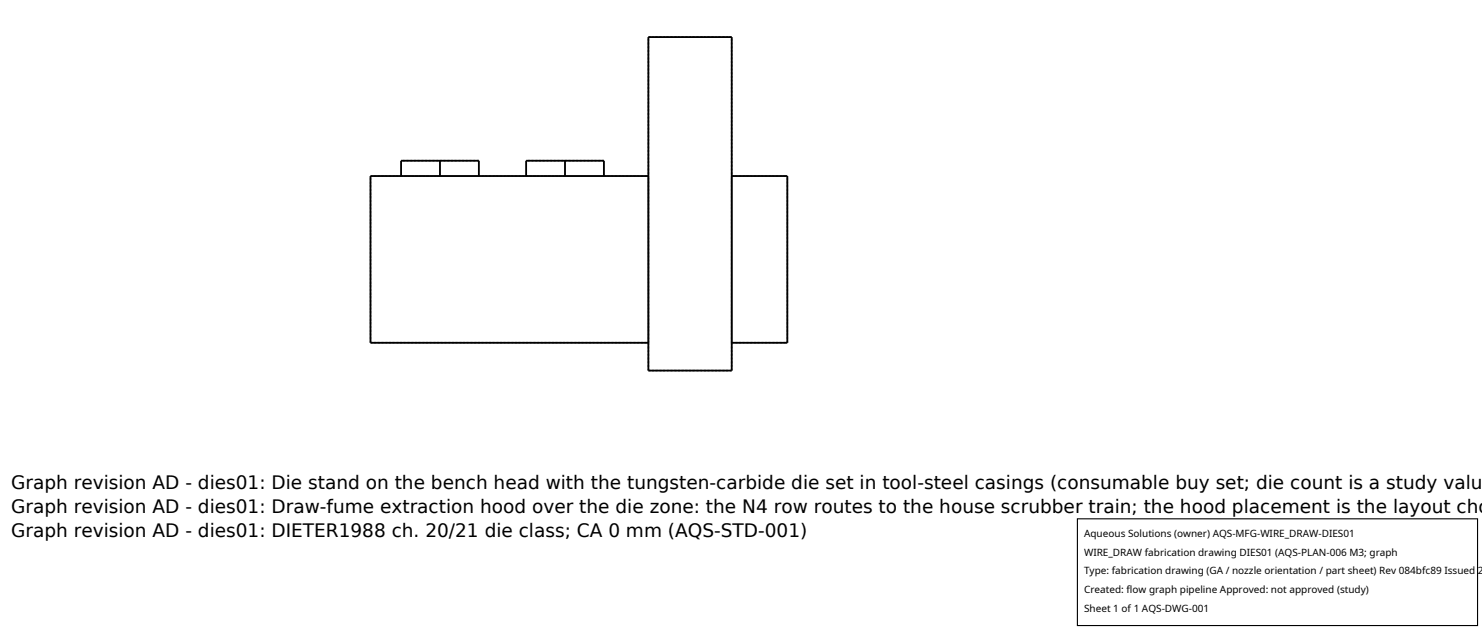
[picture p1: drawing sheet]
<svg xmlns="http://www.w3.org/2000/svg" width="212mm" height="90mm" viewBox="0 0 212 90" stroke-linecap="round" stroke-linejoin="round" font-family="sans-serif">
<defs><g id="words">
<g font-size="2.6">
<text x="1.6" y="69.8">Graph revision AD - dies01: Die stand on the bench head with the tungsten-carbide die set in tool-steel casings (consumable buy set; die count is a study valu</text>
<text x="1.6" y="73.3">Graph revision AD - dies01: Draw-fume extraction hood over the die zone: the N4 row routes to the house scrubber train; the hood placement is the layout cho</text>
<text x="1.6" y="76.7">Graph revision AD - dies01: DIETER1988 ch. 20/21 die class; CA 0 mm (AQS-STD-001)</text>
</g>
<g font-size="1.4">
<text x="154.8" y="76.6">Aqueous Solutions (owner) AQS-MFG-WIRE_DRAW-DIES01</text>
<text x="154.8" y="79.3">WIRE_DRAW fabrication drawing DIES01 (AQS-PLAN-006 M3; graph</text>
<text x="154.8" y="82">Type: fabrication drawing (GA / nozzle orientation / part sheet) Rev 084bfc89 Issued 2</text>
<text x="154.8" y="84.7">Created: flow graph pipeline Approved: not approved (study)</text>
<text x="154.8" y="87.4">Sheet 1 of 1 AQS-DWG-001</text>
</g>
</g></defs>
<g fill="none" stroke="#a0a0a0" stroke-width=".26" stroke-dasharray=".3 .3" stroke-linecap="butt">
<path d="M92.6 5.3h11.9M52.9 25.1h39.7M57.3 25.1h11.1M62.8 25.1h-5.5M68.4 25.1h-5.6M68.4 23h-11.1M75.1 25.1h11.2M80.7 25.1h-5.6M86.3 25.1h-5.6M86.3 23h-11.2M104.5 25.1h7.9M52.9 48.9h39.7"/>
<path d="M52.9 48.9v-23.8M92.6 48.9v-23.8M92.6 52.9v-47.6M92.6 52.9h11.9M104.5 52.9v-47.6M104.5 48.9v-23.8M104.5 48.9h7.9M112.4 48.9v-23.8"/>
</g>
<path d="M92.6 5.3h11.9v47.6h-11.9zM57.3 25.1v-2.1h11.1v2.1M62.8 23v2.1M75.1 25.1v-2.1h11.2v2.1M80.7 23v2.1M92.6 25.1h-39.7v23.8h39.7M104.5 25.1h7.9v23.8h-7.9" fill="none" stroke="#000" stroke-width=".26"/>
<path d="M153.9 74.1h57.1v15.2h-57.1z" fill="#fff" stroke="#000" stroke-width=".16"/>
<use href="#words"/>
</svg>
